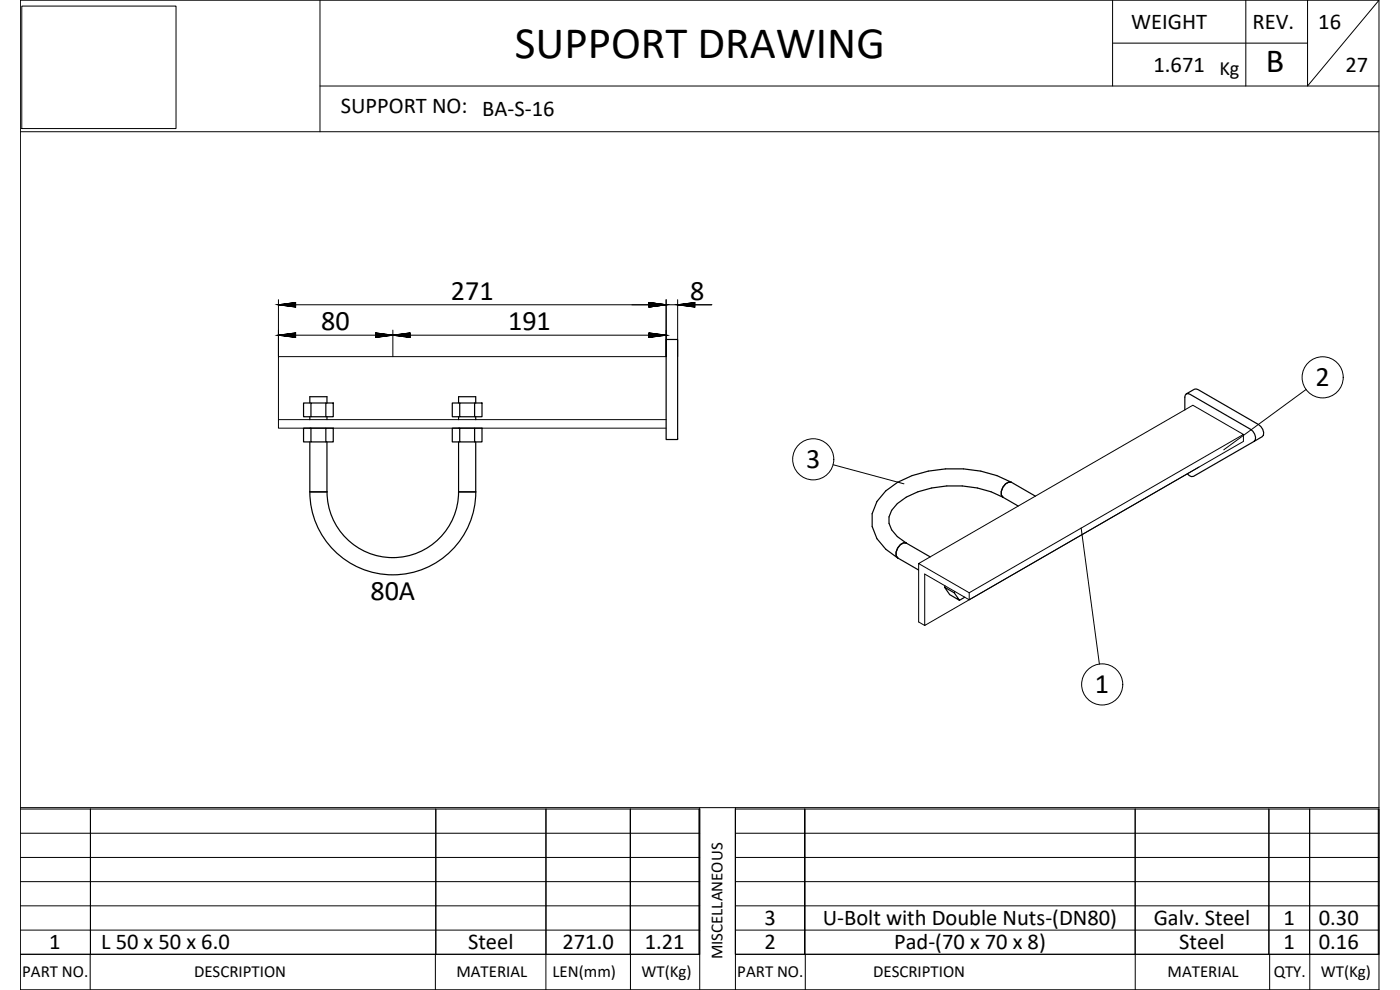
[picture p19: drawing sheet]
<svg xmlns="http://www.w3.org/2000/svg" width="420mm" height="297mm" viewBox="0 0 420 297" stroke-linecap="round" stroke-linejoin="round" font-family="sans-serif">
<defs><g id="words">
<text font-size="13.5" x="154.5" y="17.3">SUPPORT DRAWING</text>
<text font-size="10.1" x="379.9" y="21.7">B</text>
<g font-size="8.5">
<text x="135.3" y="89.9">271</text>
<text x="207.1" y="89.9">8</text>
<text x="96.4" y="99">80</text>
<text x="152.5" y="99">191</text>
<text x="394.8" y="115.9">2</text>
<text x="241.9" y="140.5">3</text>
<text x="111.2" y="179.9">80A</text>
<text x="328.6" y="208.1">1</text>
</g>
<g font-size="6.8">
<text x="339.5" y="8.7">WEIGHT</text>
<text x="375.9" y="8.8">REV.</text>
<text x="395.6" y="8.6">16</text>
<text x="346.2" y="21.5">1.671</text>
<text x="403.8" y="21.5">27</text>
<text x="102.3" y="33.9">SUPPORT NO: BA-S-16</text>
<text x="229.4" y="277.6">3</text>
<text x="246.9" y="277.6">U-Bolt with Double Nuts-(DN80)</text>
<text x="346.2" y="277.6">Galv. Steel</text>
<text x="385.2" y="277.6">1</text>
<text x="395.8" y="277.6">0.30</text>
<text x="14.8" y="284.8">1</text>
<text x="30.4" y="284.8">L 50 x 50 x 6.0</text>
<text x="140.5" y="284.8">Steel</text>
<text x="168.8" y="284.8">271.0</text>
<text x="193.5" y="284.8">1.21</text>
<text x="229.4" y="284.8">2</text>
<text x="268.3" y="284.8">Pad-(70 x 70 x 8)</text>
<text x="353.9" y="284.8">Steel</text>
<text x="385.2" y="284.8">1</text>
<text x="395.8" y="284.8">0.16</text>
</g>
<text font-size="6.1" x="366" y="22.6">Kg</text>
<g font-size="5.1">
<text x="216.8" y="287.9" transform="rotate(-90 216.8 287.9)">MISCELLANEOUS</text>
<text x="6.7" y="293.2">PART NO.</text>
<text x="58.2" y="293.2">DESCRIPTION</text>
<text x="137" y="293.2">MATERIAL</text>
<text x="165.8" y="293.2">LEN(mm)</text>
<text x="192.5" y="293.2">WT(Kg)</text>
<text x="221.3" y="293.2">PART NO.</text>
<text x="262" y="293.2">DESCRIPTION</text>
<text x="350.4" y="293.2">MATERIAL</text>
<text x="382.2" y="293.2">QTY.</text>
<text x="396.4" y="293.2">WT(Kg)</text>
</g>
<g font-size="4.4">
<text x="82.2" y="93.5">271</text>
<text x="188.4" y="93.5">8</text>
</g>
<g font-size="4">
<text x="82.2" y="102.3">80</text>
<text x="116.8" y="102.3">191</text>
</g>
</g></defs>
<g fill="none" stroke="#000" stroke-width=".36">
<path d="M199.9 101.9h3.5v30h-3.5zM356 118.2l2.5-1.4 1 .1 18.2 10.5a3.1 3.1 0 0 1 1.5 3.1l-.4 .5-2.4 1.4a2.43 2.43 0 0 0-1.1-3.6l-18.2-10.5zM356 118.2l-.4 1v3.8M93 120.9v-1.9h5.1v1.9M93 125v.9M93 132.6v15M93.3 128.5h-2.2v4.1h2.2M93.3 120.9h-2.2v4.1h2.2M97.8 128.5h2.2v4.1h-2.2zM97.8 128.5h-4.5v4.1h4.5M97.8 120.9h2.2v4.1h-2.2zM97.8 120.9h-4.5v4.1h4.5"/>
<path d="M98.1 125v.9M98.1 132.6v15M137.6 120.9v-1.9h5.2v1.9M137.6 125v.9M137.6 132.6v15M138 120.9h-2.3v4.1h2.3M138 128.5h-2.3v4.1h2.3M142.4 120.9h2.3v4.1h-2.3zM142.4 120.9h-4.4v4.1h4.4M142.4 128.5h2.3v4.1h-2.3zM142.4 128.5h-4.4v4.1h4.4M142.8 125v.9"/>
<path d="M142.8 132.6v15M376.4 132.4l-18.2 10.5-.6 .1-1.2-.9M93 147.6a24.9 24.9 0 0 0 24.9 24.9 24.9 24.9 0 0 0 24.9-24.9M93 147.6h5.1M98.1 147.6a19.7 19.7 0 0 0 19.8 19.7 19.7 19.7 0 0 0 19.7-19.7M137.6 147.6h5.2M300.9 149.2a32.1 32.1 0 0 0-28.9 0l-2.7 1.9a6.1 6.1 0 0 0 0 9.9l2.7 1.9M300.9 149.2h.1M303.4 144.7a3 3 0 0 0-2.9 3.8l.4 .7M303.5 144.7a37.4 37.4 0 0 0-34.1 0l-3.6 2.6a11.1 11.1 0 0 0 0 17.5l3.6 2.6M303.5 144.7h.1M303.6 144.7a2.99 2.99 0 0 0-3.1 3.8l.5 .7 4.6 2.6"/>
<path d="M303.6 144.7l7.1 4.2M269.4 167.4h.1M269.4 167.4l6.3 3.6M272 162.9a3 3 0 0 0-3.1 3.8l.5 .7M272 162.9h.1M272 162.9a2.87 2.87 0 0 0-3.1 2.8v1l.5 .7M272 162.9l7.2 4.2M283.5 176.2l2.9 1.7 1.6 2.2-3-1.7zM283.6 175.8l-.1 .4M286.5 177.4l-.1 .5M289.5 179.2l-1.5 .9"/>
</g>
<g fill="#000">
<circle cx="93" cy="128.5" r=".18"/>
<circle cx="137.6" cy="128.5" r=".18"/>
</g>
<g fill="none" stroke="#000" stroke-width=".3">
<path d="M6.5 1.8h46.3v36.8h-46.3zM96 .1v39.4M333.9 12.9h58.5M333.9 .1v25.7M373.9 .1v25.7M392.4 .1v25.7l21.5-25.7h-407.8v296.9h407.8M413.9 .1v296.9M6.1 39.5h407.8M96 25.8h317.9M83.6 89.9v17.1M83.6 91.4h130.1M117.9 99v8"/>
<path d="M199.9 89.9v17.1h-116.3v21.5h116.3M203.4 89.9v17.1M83.6 100.6h116.3M392 116.9l-24.7 18.1M83.6 125.9h116.3M250 139.4l21.3 5.8M373.2 130.4v2l-82.3 47.6v-2.2M324.5 158.4l5.4 40.9M359.8 140.2l-82.3 47.5v-15.5l13.4 7.8M275.7 169.1l82.3-47.5 15.2 8.8-82.3 47.4zM275.7 169.1v17.5l1.8 1.1M6.1 242.7h203.9v43.6h-203.9h203.9"/>
<path d="M6.1 257.3h203.9M6.1 250h203.9M6.1 242.3h407.8M27.1 242.7v43.6v-43.6M130.8 242.7v43.6M163.9 242.7l-.1 54.3M189.2 242.7v43.6v-43.6M209.8 242.7v43.6M210 242.3v54.7M220.7 242.7h193.2v43.6h-193.2zM220.7 257.3h193.2M220.7 250h193.2"/>
<path d="M220.7 242.3v54.7M241.5 242.7v43.6v-43.6M340.7 242.7v54.3M380.8 242.7v43.6M393 242.7l.1 54.3M413.6 242.7v43.6M6.1 279.1h203.9M6.1 271.8h203.9M6.1 264.5h203.9M220.7 279.1h193.2M220.7 271.8h193.2M220.7 264.5h193.2"/>
<path d="M6.1 297h407.8M27.1 286.3v10.7M130.7 286.3v10.7M189.2 286.3v10.7M220.7 286.3h193.2M241.7 286.3v10.7M381 286.3v10.7"/>
<circle cx="396.9" cy="113.2" r="6.2"/>
<circle cx="244.1" cy="137.8" r="6.2"/>
<circle cx="330.8" cy="205.4" r="6.2"/>
</g>
<use href="#words"/>
</svg>
